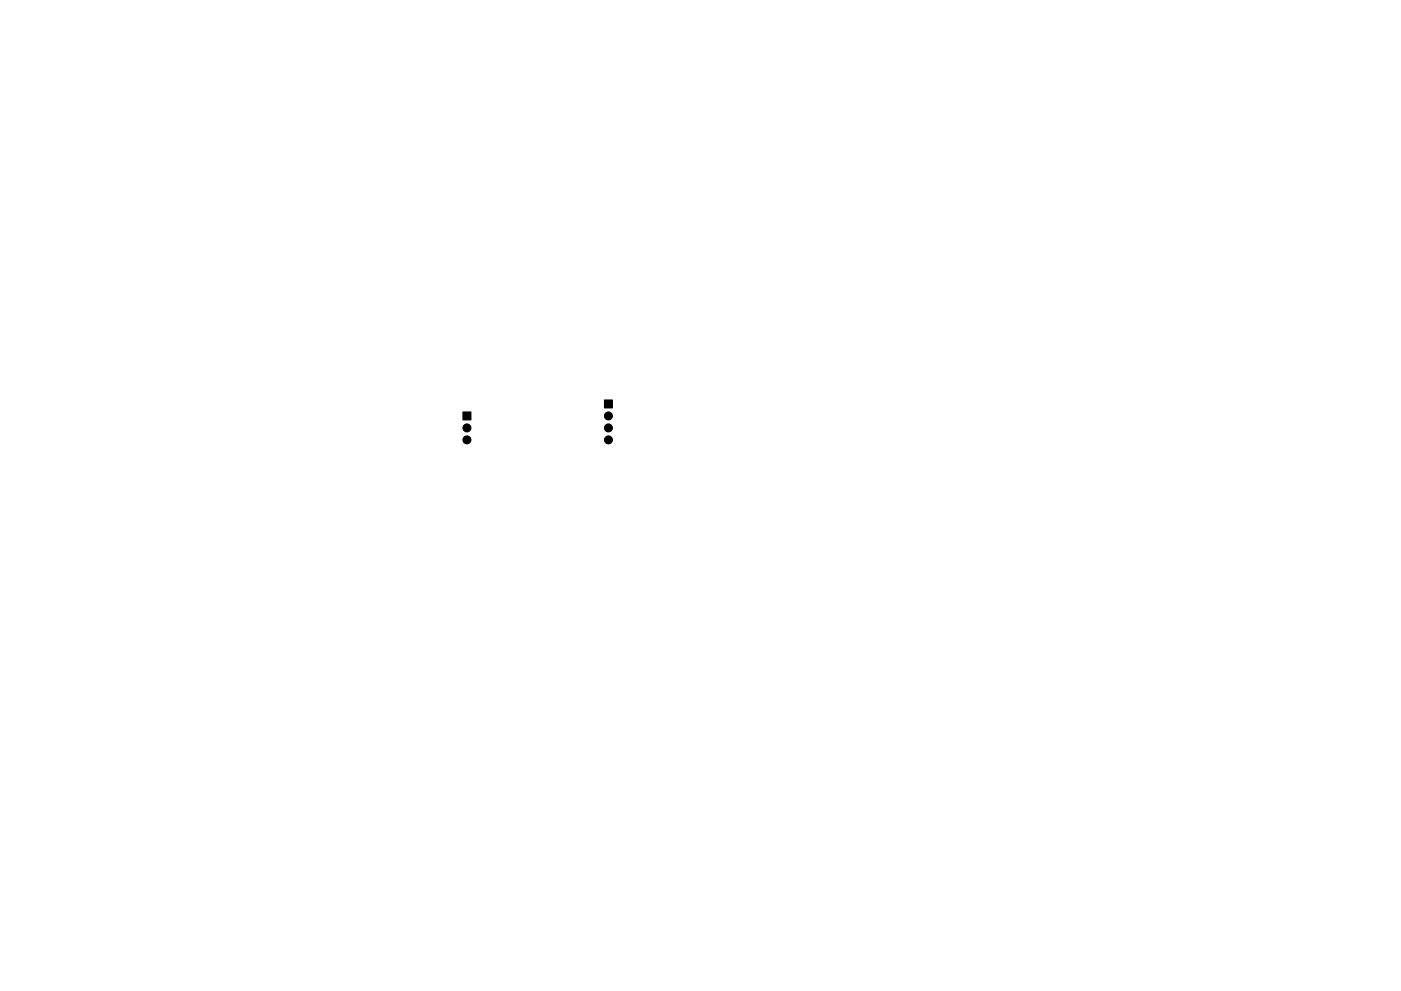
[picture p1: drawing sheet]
<svg xmlns="http://www.w3.org/2000/svg" width="297mm" height="210mm" viewBox="0 0 297 210" stroke-linecap="round" stroke-linejoin="round" font-family="sans-serif">
<g fill="#000" stroke="#000" stroke-width=".21">
<path d="M98.1 87.4h1.7v1.7h-1.7zM128.2 84.9h1.6v1.7h-1.6z"/>
<circle cx="99" cy="93.3" r=".85"/>
<circle cx="99" cy="90.8" r=".85"/>
<circle cx="129" cy="93.3" r=".85"/>
<circle cx="129" cy="90.8" r=".85"/>
<circle cx="129" cy="88.2" r=".85"/>
</g>
</svg>
